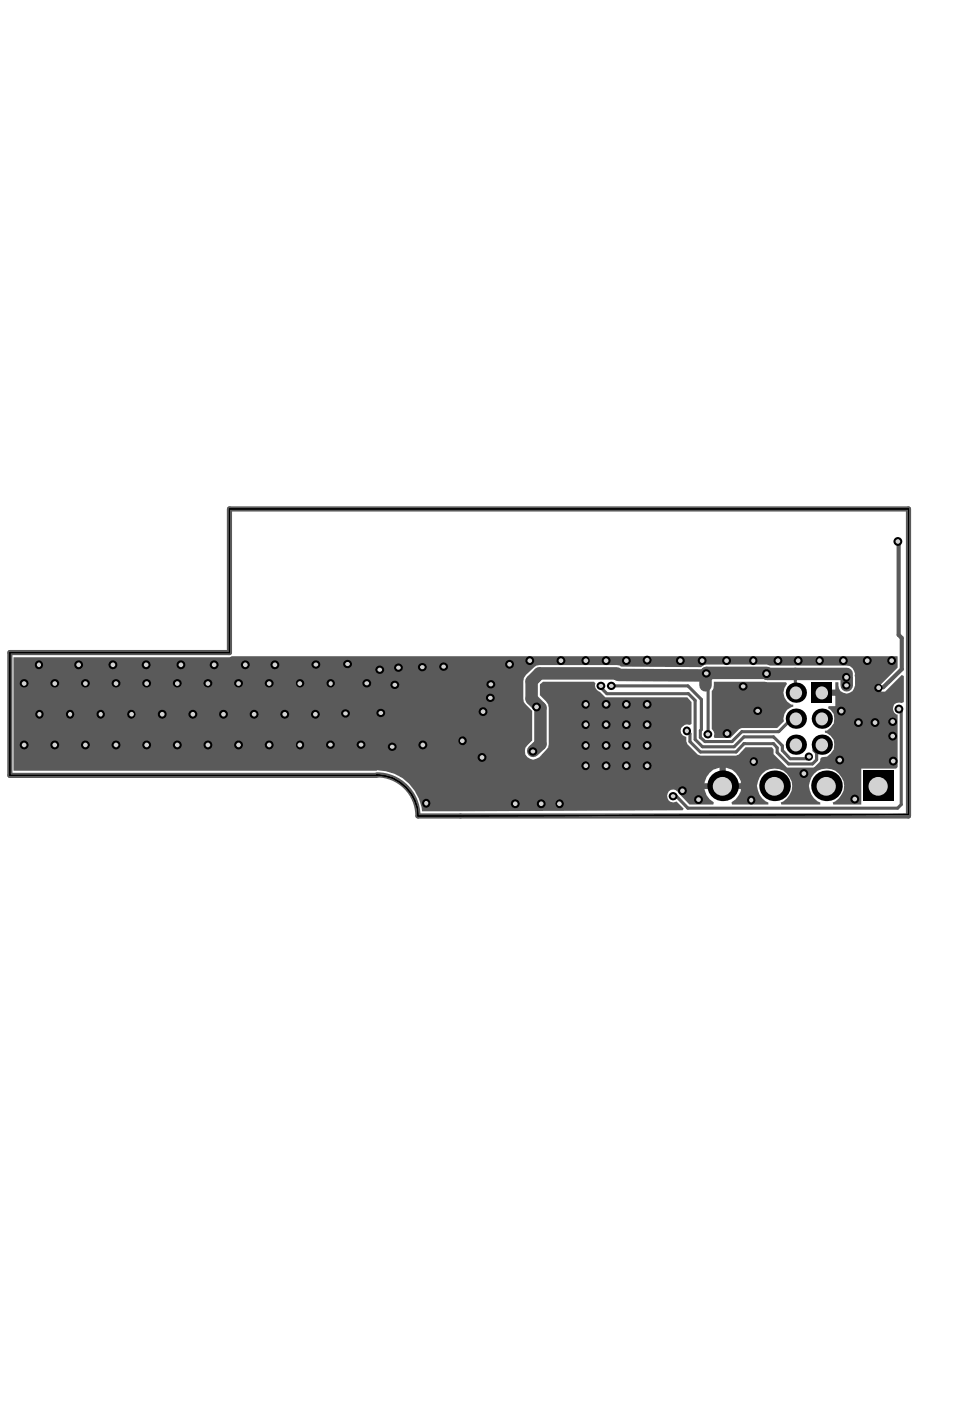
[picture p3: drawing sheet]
<svg xmlns="http://www.w3.org/2000/svg" width="202mm" height="289mm" viewBox="0 0 202 289" stroke-linecap="round" stroke-linejoin="round" font-family="sans-serif">
<path d="M2 134.6h45.3v-29.6h140.2v63l-101.3 .3a8.6 8.6 0 0 0-8.4-8.5v.1h-75.8z" fill="none" stroke="#000" stroke-width=".21"/>
<path d="M77.8 159.8a8.5 8.5 0 0 1 8.4 8.5h101.3v-63.3h-140.2v29.6h-45.3v25.3h75.8" fill="none" stroke="#5a5a5a" stroke-width="1.1"/>
<g fill="#5a5a5a">
<path d="M147.3 140.6l14.9 .1 .2 .3a2.66 2.66 0 0 0 .8 4.3h.5v.4a2.4 2.4 0 0 0-2 3l-1.3 1.4h-7.3l-.6 .3-1.8 1.8h-3.3l-.1-.3a1.25 1.25 0 0 0-.4-1.5v-7.9l.3-.4z"/>
<path d="M2.8 135.5v23.4h75v-.1a9.4 9.4 0 0 1 9.3 8.5l53.8-.2 .2-.3-1.5-1.5a1.28 1.28 0 0 1-1.8-.5 1.28 1.28 0 0 1 .6-1.8 1.28 1.28 0 0 1 1.7 .7l2.1 2.2h5l.1-.4a3.8 3.8 0 0 1-1.9-2.8h7.5a3.8 3.8 0 0 1-2 2.8l.1 .4h7.5v-.4a3.6 3.6 0 0 1-1.6-5.5 3.6 3.6 0 0 1 5.8 0 3.6 3.6 0 0 1-1.6 5.5l.1 .4h8v-.4a3.6 3.6 0 0 1-1.6-5.5 3.6 3.6 0 0 1 5.8 0 3.6 3.6 0 0 1-1.6 5.5l.1 .4h5.8v-7.4h7.2l.3-.3v-10.8a1.26 1.26 0 0 1-.9-1.7 1.26 1.26 0 0 1 1.8-.7l.4-.2v-5.4l-.4-.2-3.3 3.2a.83 .83 0 0 1-1.1 0 .83 .83 0 0 1 0-1.2l3.5-3.5v-2.4h-137.4l-.5 .2zM108.5 139.2l2.2-1.9 .6-.1h16l.6 .1 .2 .2 16.5 .1 .6-.4 .6-.2h12.4l.7 .3h15.8a1.7 1.7 0 0 1 1.6 2 3.5 3.5 0 0 1-.4 3.2 1.77 1.77 0 0 1-2.2 .2 1.77 1.77 0 0 1-.7-2h-.7v1.5h-2.7v1.3h2.7v2.1h-1.3l-.2 .5a2.36 2.36 0 0 1 .6 3.9l-.8 .7h-.4v.4a2.49 2.49 0 0 1 1.9 1.8 2.49 2.49 0 0 1-.7 2.5l-.8 .6-1 .2-.4 .3v.2a2.44 2.44 0 0 1-1.3 1.6h-5.5l-2.8-2.8v-1l-.3-.4h-5.5l-1.4 1.5-.5 .2h-7.4l-.5-.2-2.2-2.1-.2-.6v-.9a1.31 1.31 0 0 1-1.1-1.7 1.31 1.31 0 0 1 1.9-.8l.3-.2v-4.5l-.9-1h-16.9l-1.2-1.2a1.33 1.33 0 0 1-.8-1.7l-.4-.3h-10.5l-.6 .5v2.3l1.3 1.3 .4 .6 .1 .7-.1 8a7 7 0 0 1-2.4 2.5 1.69 1.69 0 0 1-2.1-.7 1.69 1.69 0 0 1 .2-2.1l1-1v-6.1l-1.7-1.8-.1-4.3 .1-.7zM146.4 159.4l.8-.7 1.3-.4v3.2h-3.1l.4-1.3zM149.7 158.3a3.8 3.8 0 0 1 3.2 3.2h-3.2z"/>
</g>
<path d="M164.1 139v3.1M124 141.3v.6l1.2 1.2M126.2 141.3v.1M141.7 150.7l.7 .6v1.6l2.1 2.2h7.4l1.6-1.7h6.1l.8 .8v1l2.3 2.3h4.9l.9-.8v-1.4l-.5-.5v-.9l.3-.3h1.3M142 143.1l1.4 1.4v8l1.5 1.5h6.6l2-2h6.1l1.8 1.8v1l1.6 1.7h3.5l.5-.5M144.7 144.2v6.3l-.2 .2v1.4l1 .8h5.5l2.1-2h7.6l3.4-3.4M145.9 141.1l.2 .2v9.5l.1 .1M164.1 152.5v.3M185.5 146.2l.5 .4v19.3l-.8 .8M139.3 163.9l2.6 2.8" fill="none" stroke="#5a5a5a" stroke-width=".64"/>
<path d="M185.3 111.6l.1 .1v19.2l.7 .7v6.4l-3.9 3.8" fill="none" stroke="#5a5a5a" stroke-width=".86"/>
<path d="M145.8 139.3h-.2v2M158.2 138.9l.1 .1h5.8M158.2 138.8h-12.4l-.1 .1M174.7 139.6v1.7" fill="none" stroke="#5a5a5a" stroke-width="2.6"/>
<circle cx="145.8" cy="139.3" r="1.29" fill="#5a5a5a"/>
<path d="M127.3 138.9h-16l-1.6 1.6v3.6l1.8 1.9v7.5l-1.5 1.4M127.6 139.2l18.2 .1M164.1 139h10.6" fill="none" stroke="#5a5a5a" stroke-width="2.6"/>
<path d="M125.2 143.1h16.8M126.2 141.4h15.7l2.8 2.8M141.9 166.7h43.3" fill="none" stroke="#5a5a5a" stroke-width=".64"/>
<circle cx="185.3" cy="111.7" r=".91" fill="#000"/>
<circle cx="185.3" cy="111.7" r=".48" fill="#d2d2d2"/>
<circle cx="126.1" cy="141.4" r=".89" fill="#000"/>
<circle cx="126.2" cy="141.4" r=".46" fill="#d2d2d2"/>
<circle cx="125.1" cy="136.2" r=".91" fill="#000"/>
<circle cx="125.1" cy="136.2" r=".48" fill="#d2d2d2"/>
<circle cx="124" cy="141.4" r=".89" fill="#000"/>
<circle cx="124" cy="141.4" r=".46" fill="#d2d2d2"/>
<circle cx="120.8" cy="157.9" r=".88" fill="#000"/>
<circle cx="120.9" cy="157.9" r=".48" fill="#d2d2d2"/>
<circle cx="125.1" cy="157.9" r=".91" fill="#000"/>
<circle cx="125.1" cy="157.9" r=".48" fill="#d2d2d2"/>
<circle cx="129.2" cy="157.9" r=".91" fill="#000"/>
<circle cx="129.2" cy="157.9" r=".48" fill="#d2d2d2"/>
<circle cx="133.5" cy="157.9" r=".91" fill="#000"/>
<circle cx="133.5" cy="157.9" r=".48" fill="#d2d2d2"/>
<circle cx="120.8" cy="153.8" r=".88" fill="#000"/>
<circle cx="120.9" cy="153.7" r=".48" fill="#d2d2d2"/>
<circle cx="125.1" cy="153.7" r=".91" fill="#000"/>
<circle cx="125.1" cy="153.7" r=".48" fill="#d2d2d2"/>
<circle cx="129.2" cy="153.7" r=".91" fill="#000"/>
<circle cx="129.2" cy="153.7" r=".48" fill="#d2d2d2"/>
<circle cx="133.5" cy="153.7" r=".91" fill="#000"/>
<circle cx="133.5" cy="153.7" r=".48" fill="#d2d2d2"/>
<circle cx="120.8" cy="149.5" r=".88" fill="#000"/>
<circle cx="120.9" cy="149.4" r=".48" fill="#d2d2d2"/>
<circle cx="125.1" cy="149.4" r=".91" fill="#000"/>
<circle cx="125.1" cy="149.4" r=".48" fill="#d2d2d2"/>
<circle cx="129.2" cy="149.4" r=".91" fill="#000"/>
<circle cx="129.2" cy="149.4" r=".48" fill="#d2d2d2"/>
<circle cx="133.5" cy="149.4" r=".91" fill="#000"/>
<circle cx="133.5" cy="149.4" r=".48" fill="#d2d2d2"/>
<circle cx="120.8" cy="145.3" r=".88" fill="#000"/>
<circle cx="120.9" cy="145.3" r=".48" fill="#d2d2d2"/>
<circle cx="125.1" cy="145.3" r=".91" fill="#000"/>
<circle cx="125.1" cy="145.3" r=".48" fill="#d2d2d2"/>
<circle cx="129.2" cy="145.3" r=".91" fill="#000"/>
<circle cx="129.2" cy="145.3" r=".48" fill="#d2d2d2"/>
<circle cx="133.5" cy="145.3" r=".91" fill="#000"/>
<circle cx="133.5" cy="145.3" r=".48" fill="#d2d2d2"/>
<circle cx="106.3" cy="165.8" r=".91" fill="#000"/>
<circle cx="106.3" cy="165.8" r=".48" fill="#d2d2d2"/>
<circle cx="115.4" cy="165.8" r=".88" fill="#000"/>
<circle cx="115.4" cy="165.8" r=".48" fill="#d2d2d2"/>
<circle cx="140.8" cy="163.1" r=".91" fill="#000"/>
<circle cx="140.8" cy="163.1" r=".48" fill="#d2d2d2"/>
<circle cx="129.2" cy="136.2" r=".91" fill="#000"/>
<circle cx="129.2" cy="136.2" r=".48" fill="#d2d2d2"/>
<circle cx="140.4" cy="136.2" r=".91" fill="#000"/>
<circle cx="140.4" cy="136.2" r=".48" fill="#d2d2d2"/>
<circle cx="144.9" cy="136.2" r=".91" fill="#000"/>
<circle cx="144.9" cy="136.2" r=".48" fill="#d2d2d2"/>
<circle cx="145.8" cy="138.9" r=".89" fill="#000"/>
<circle cx="145.8" cy="138.9" r=".46" fill="#d2d2d2"/>
<circle cx="149.9" cy="136.2" r=".91" fill="#000"/>
<circle cx="149.9" cy="136.2" r=".48" fill="#d2d2d2"/>
<circle cx="133.5" cy="136.1" r=".91" fill="#000"/>
<circle cx="133.5" cy="136.1" r=".48" fill="#d2d2d2"/>
<circle cx="120.8" cy="136.3" r=".88" fill="#000"/>
<circle cx="120.9" cy="136.2" r=".48" fill="#d2d2d2"/>
<circle cx="144.1" cy="164.9" r=".91" fill="#000"/>
<circle cx="144.1" cy="164.9" r=".48" fill="#d2d2d2"/>
<circle cx="155" cy="165" r=".88" fill="#000"/>
<circle cx="155" cy="165" r=".46" fill="#d2d2d2"/>
<circle cx="176.4" cy="164.8" r=".91" fill="#000"/>
<circle cx="176.4" cy="164.8" r=".48" fill="#d2d2d2"/>
<circle cx="173.6" cy="146.7" r=".91" fill="#000"/>
<circle cx="173.6" cy="146.7" r=".48" fill="#d2d2d2"/>
<circle cx="184.2" cy="148.8" r=".89" fill="#000"/>
<circle cx="184.2" cy="148.8" r=".48" fill="#d2d2d2"/>
<circle cx="184.2" cy="151.8" r=".91" fill="#000"/>
<circle cx="184.2" cy="151.8" r=".48" fill="#d2d2d2"/>
<circle cx="184.3" cy="157" r=".91" fill="#000"/>
<circle cx="184.3" cy="157" r=".48" fill="#d2d2d2"/>
<circle cx="173.3" cy="156.7" r=".91" fill="#000"/>
<circle cx="173.3" cy="156.7" r=".48" fill="#d2d2d2"/>
<circle cx="165.9" cy="159.5" r=".91" fill="#000"/>
<circle cx="165.9" cy="159.5" r=".48" fill="#d2d2d2"/>
<circle cx="166.9" cy="156" r=".86" fill="#000"/>
<circle cx="167" cy="156" r=".46" fill="#d2d2d2"/>
<circle cx="184" cy="136.2" r=".91" fill="#000"/>
<circle cx="184" cy="136.2" r=".48" fill="#d2d2d2"/>
<circle cx="178.9" cy="136.2" r=".91" fill="#000"/>
<circle cx="178.9" cy="136.2" r=".48" fill="#d2d2d2"/>
<circle cx="174" cy="136.2" r=".91" fill="#000"/>
<circle cx="174" cy="136.2" r=".48" fill="#d2d2d2"/>
<circle cx="155.5" cy="157.1" r=".88" fill="#000"/>
<circle cx="155.5" cy="157.1" r=".48" fill="#d2d2d2"/>
<circle cx="150" cy="151.3" r=".91" fill="#000"/>
<circle cx="150" cy="151.3" r=".48" fill="#d2d2d2"/>
<circle cx="158.2" cy="138.9" r=".91" fill="#000"/>
<circle cx="158.2" cy="138.9" r=".48" fill="#d2d2d2"/>
<circle cx="141.7" cy="150.7" r=".88" fill="#000"/>
<circle cx="141.7" cy="150.7" r=".46" fill="#d2d2d2"/>
<circle cx="146.1" cy="151.4" r=".89" fill="#000"/>
<circle cx="146.1" cy="151.4" r=".46" fill="#d2d2d2"/>
<circle cx="138.9" cy="164.2" r=".89" fill="#000"/>
<circle cx="138.9" cy="164.2" r=".46" fill="#d2d2d2"/>
<circle cx="185.5" cy="146.2" r=".91" fill="#000"/>
<circle cx="185.5" cy="146.2" r=".48" fill="#d2d2d2"/>
<circle cx="181.2" cy="141.9" r=".86" fill="#000"/>
<circle cx="181.3" cy="141.8" r=".48" fill="#d2d2d2"/>
<circle cx="177.1" cy="149" r=".91" fill="#000"/>
<circle cx="177.1" cy="149" r=".48" fill="#d2d2d2"/>
<circle cx="174.6" cy="139.7" r=".88" fill="#000"/>
<circle cx="174.7" cy="139.7" r=".48" fill="#d2d2d2"/>
<circle cx="174.6" cy="141.3" r=".86" fill="#000"/>
<circle cx="174.7" cy="141.3" r=".46" fill="#d2d2d2"/>
<circle cx="180.5" cy="149" r=".91" fill="#000"/>
<circle cx="180.5" cy="149" r=".48" fill="#d2d2d2"/>
<circle cx="99.7" cy="146.8" r=".91" fill="#000"/>
<circle cx="99.7" cy="146.8" r=".48" fill="#d2d2d2"/>
<circle cx="99.5" cy="156.2" r=".91" fill="#000"/>
<circle cx="99.5" cy="156.2" r=".48" fill="#d2d2d2"/>
<circle cx="95.4" cy="152.8" r=".88" fill="#000"/>
<circle cx="95.4" cy="152.8" r=".48" fill="#d2d2d2"/>
<circle cx="87.9" cy="165.7" r=".88" fill="#000"/>
<circle cx="87.9" cy="165.6" r=".46" fill="#d2d2d2"/>
<circle cx="109.3" cy="136.2" r=".91" fill="#000"/>
<circle cx="109.3" cy="136.2" r=".48" fill="#d2d2d2"/>
<circle cx="153.4" cy="141.5" r=".89" fill="#000"/>
<circle cx="153.4" cy="141.6" r=".46" fill="#d2d2d2"/>
<circle cx="169.1" cy="136.3" r=".88" fill="#000"/>
<circle cx="169.1" cy="136.2" r=".48" fill="#d2d2d2"/>
<circle cx="160.5" cy="136.2" r=".91" fill="#000"/>
<circle cx="160.5" cy="136.2" r=".48" fill="#d2d2d2"/>
<circle cx="155.4" cy="136.3" r=".88" fill="#000"/>
<circle cx="155.4" cy="136.2" r=".46" fill="#d2d2d2"/>
<circle cx="164.7" cy="136.2" r=".91" fill="#000"/>
<circle cx="164.7" cy="136.2" r=".48" fill="#d2d2d2"/>
<circle cx="115.7" cy="136.2" r=".91" fill="#000"/>
<circle cx="115.7" cy="136.2" r=".48" fill="#d2d2d2"/>
<circle cx="110.7" cy="145.8" r=".91" fill="#000"/>
<circle cx="110.7" cy="145.8" r=".48" fill="#d2d2d2"/>
<circle cx="82.2" cy="137.7" r=".89" fill="#000"/>
<circle cx="82.2" cy="137.7" r=".46" fill="#d2d2d2"/>
<circle cx="87.2" cy="137.6" r=".89" fill="#000"/>
<circle cx="87.2" cy="137.6" r=".46" fill="#d2d2d2"/>
<circle cx="91.6" cy="137.5" r=".89" fill="#000"/>
<circle cx="91.6" cy="137.5" r=".46" fill="#d2d2d2"/>
<circle cx="65.2" cy="137" r=".89" fill="#000"/>
<circle cx="65.2" cy="137" r=".46" fill="#d2d2d2"/>
<circle cx="71.7" cy="136.9" r=".89" fill="#000"/>
<circle cx="71.7" cy="136.9" r=".46" fill="#d2d2d2"/>
<circle cx="78.4" cy="138.1" r=".89" fill="#000"/>
<circle cx="78.4" cy="138.1" r=".46" fill="#d2d2d2"/>
<circle cx="81.5" cy="141.2" r=".89" fill="#000"/>
<circle cx="81.5" cy="141.2" r=".46" fill="#d2d2d2"/>
<circle cx="80.9" cy="154" r=".89" fill="#000"/>
<circle cx="81" cy="154" r=".46" fill="#d2d2d2"/>
<circle cx="78.6" cy="147" r=".89" fill="#000"/>
<circle cx="78.6" cy="147" r=".46" fill="#d2d2d2"/>
<circle cx="75.7" cy="140.9" r=".89" fill="#000"/>
<circle cx="75.7" cy="140.9" r=".46" fill="#d2d2d2"/>
<circle cx="71.3" cy="147.1" r=".89" fill="#000"/>
<circle cx="71.3" cy="147.1" r=".46" fill="#d2d2d2"/>
<circle cx="74.5" cy="153.6" r=".89" fill="#000"/>
<circle cx="74.5" cy="153.6" r=".46" fill="#d2d2d2"/>
<circle cx="68.2" cy="153.6" r=".89" fill="#000"/>
<circle cx="68.2" cy="153.6" r=".46" fill="#d2d2d2"/>
<circle cx="101.2" cy="143.9" r=".89" fill="#000"/>
<circle cx="101.2" cy="143.9" r=".46" fill="#d2d2d2"/>
<circle cx="101.3" cy="141.1" r=".89" fill="#000"/>
<circle cx="101.3" cy="141.1" r=".46" fill="#d2d2d2"/>
<circle cx="110" cy="155" r=".89" fill="#000"/>
<circle cx="110" cy="155" r=".46" fill="#d2d2d2"/>
<circle cx="5" cy="140.9" r=".89" fill="#000"/>
<circle cx="5" cy="141" r=".48" fill="#d2d2d2"/>
<circle cx="8.1" cy="147.3" r=".88" fill="#000"/>
<circle cx="8.1" cy="147.3" r=".46" fill="#d2d2d2"/>
<circle cx="5" cy="153.6" r=".91" fill="#000"/>
<circle cx="5" cy="153.6" r=".48" fill="#d2d2d2"/>
<circle cx="11.3" cy="140.9" r=".89" fill="#000"/>
<circle cx="11.3" cy="141" r=".48" fill="#d2d2d2"/>
<circle cx="14.4" cy="147.3" r=".88" fill="#000"/>
<circle cx="14.4" cy="147.3" r=".46" fill="#d2d2d2"/>
<circle cx="11.3" cy="153.6" r=".91" fill="#000"/>
<circle cx="11.3" cy="153.6" r=".48" fill="#d2d2d2"/>
<circle cx="17.6" cy="140.9" r=".89" fill="#000"/>
<circle cx="17.6" cy="141" r=".48" fill="#d2d2d2"/>
<circle cx="20.8" cy="147.3" r=".88" fill="#000"/>
<circle cx="20.8" cy="147.3" r=".46" fill="#d2d2d2"/>
<circle cx="17.6" cy="153.6" r=".91" fill="#000"/>
<circle cx="17.6" cy="153.6" r=".48" fill="#d2d2d2"/>
<circle cx="24" cy="140.9" r=".89" fill="#000"/>
<circle cx="23.9" cy="141" r=".48" fill="#d2d2d2"/>
<circle cx="27.1" cy="147.3" r=".88" fill="#000"/>
<circle cx="27.2" cy="147.3" r=".48" fill="#d2d2d2"/>
<circle cx="23.9" cy="153.6" r=".91" fill="#000"/>
<circle cx="23.9" cy="153.6" r=".48" fill="#d2d2d2"/>
<circle cx="30.3" cy="140.9" r=".89" fill="#000"/>
<circle cx="30.3" cy="141" r=".48" fill="#d2d2d2"/>
<circle cx="33.5" cy="147.3" r=".91" fill="#000"/>
<circle cx="33.5" cy="147.3" r=".48" fill="#d2d2d2"/>
<circle cx="30.3" cy="153.6" r=".91" fill="#000"/>
<circle cx="30.3" cy="153.6" r=".48" fill="#d2d2d2"/>
<circle cx="36.6" cy="140.9" r=".89" fill="#000"/>
<circle cx="36.6" cy="141" r=".48" fill="#d2d2d2"/>
<circle cx="39.8" cy="147.3" r=".91" fill="#000"/>
<circle cx="39.8" cy="147.3" r=".48" fill="#d2d2d2"/>
<circle cx="36.6" cy="153.6" r=".91" fill="#000"/>
<circle cx="36.6" cy="153.6" r=".48" fill="#d2d2d2"/>
<circle cx="42.9" cy="140.9" r=".89" fill="#000"/>
<circle cx="42.9" cy="141" r=".48" fill="#d2d2d2"/>
<circle cx="46.1" cy="147.3" r=".91" fill="#000"/>
<circle cx="46.1" cy="147.3" r=".48" fill="#d2d2d2"/>
<circle cx="42.9" cy="153.6" r=".91" fill="#000"/>
<circle cx="42.9" cy="153.6" r=".48" fill="#d2d2d2"/>
<circle cx="49.2" cy="140.9" r=".89" fill="#000"/>
<circle cx="49.2" cy="141" r=".48" fill="#d2d2d2"/>
<circle cx="52.4" cy="147.3" r=".91" fill="#000"/>
<circle cx="52.4" cy="147.3" r=".48" fill="#d2d2d2"/>
<circle cx="49.2" cy="153.6" r=".91" fill="#000"/>
<circle cx="49.2" cy="153.6" r=".48" fill="#d2d2d2"/>
<circle cx="55.6" cy="140.9" r=".89" fill="#000"/>
<circle cx="55.5" cy="141" r=".48" fill="#d2d2d2"/>
<circle cx="58.8" cy="147.3" r=".91" fill="#000"/>
<circle cx="58.8" cy="147.3" r=".48" fill="#d2d2d2"/>
<circle cx="55.5" cy="153.6" r=".91" fill="#000"/>
<circle cx="55.5" cy="153.6" r=".48" fill="#d2d2d2"/>
<circle cx="61.9" cy="140.9" r=".86" fill="#000"/>
<circle cx="61.9" cy="141" r=".48" fill="#d2d2d2"/>
<circle cx="65.1" cy="147.3" r=".91" fill="#000"/>
<circle cx="65.1" cy="147.3" r=".48" fill="#d2d2d2"/>
<circle cx="61.9" cy="153.6" r=".88" fill="#000"/>
<circle cx="61.9" cy="153.6" r=".48" fill="#d2d2d2"/>
<circle cx="68.2" cy="140.9" r=".86" fill="#000"/>
<circle cx="68.2" cy="141" r=".46" fill="#d2d2d2"/>
<circle cx="87.2" cy="153.6" r=".91" fill="#000"/>
<circle cx="87.2" cy="153.6" r=".48" fill="#d2d2d2"/>
<circle cx="8" cy="137.1" r=".88" fill="#000"/>
<circle cx="8" cy="137.1" r=".46" fill="#d2d2d2"/>
<circle cx="16.2" cy="137.1" r=".91" fill="#000"/>
<circle cx="16.2" cy="137.1" r=".48" fill="#d2d2d2"/>
<circle cx="23.3" cy="137.1" r=".91" fill="#000"/>
<circle cx="23.3" cy="137.1" r=".48" fill="#d2d2d2"/>
<circle cx="30.2" cy="137.1" r=".91" fill="#000"/>
<circle cx="30.2" cy="137.1" r=".48" fill="#d2d2d2"/>
<circle cx="37.3" cy="137.1" r=".91" fill="#000"/>
<circle cx="37.3" cy="137.1" r=".48" fill="#d2d2d2"/>
<circle cx="44.2" cy="137.1" r=".91" fill="#000"/>
<circle cx="44.2" cy="137.1" r=".48" fill="#d2d2d2"/>
<circle cx="50.6" cy="137.1" r=".91" fill="#000"/>
<circle cx="50.6" cy="137.1" r=".48" fill="#d2d2d2"/>
<circle cx="56.7" cy="137.1" r=".91" fill="#000"/>
<circle cx="56.7" cy="137.1" r=".48" fill="#d2d2d2"/>
<circle cx="105.1" cy="137" r=".91" fill="#000"/>
<circle cx="105.1" cy="137" r=".48" fill="#d2d2d2"/>
<circle cx="156.4" cy="146.6" r=".89" fill="#000"/>
<circle cx="156.4" cy="146.6" r=".46" fill="#d2d2d2"/>
<circle cx="111.7" cy="165.8" r=".91" fill="#000"/>
<circle cx="111.7" cy="165.8" r=".48" fill="#d2d2d2"/>
<circle cx="164.2" cy="153.6" r="2.09" fill="#000"/>
<circle cx="164.2" cy="153.6" r="1.32" fill="#d2d2d2"/>
<circle cx="164.2" cy="148.2" r="2.09" fill="#000"/>
<circle cx="164.2" cy="148.3" r="1.32" fill="#d2d2d2"/>
<circle cx="164.2" cy="142.8" r="2.09" fill="#000"/>
<circle cx="164.2" cy="142.9" r="1.32" fill="#d2d2d2"/>
<circle cx="149.1" cy="162.1" r="3.2" fill="#000"/>
<circle cx="149.1" cy="162.2" r="1.96" fill="#d2d2d2"/>
<circle cx="169.6" cy="153.6" r="2.09" fill="#000"/>
<circle cx="169.5" cy="153.6" r="1.32" fill="#d2d2d2"/>
<circle cx="169.6" cy="148.2" r="2.09" fill="#000"/>
<circle cx="169.5" cy="148.3" r="1.32" fill="#d2d2d2"/>
<path d="M178 158.8h6.3v6.4h-6.3z" fill-rule="evenodd" fill="#000"/>
<circle cx="181.2" cy="162.2" r="1.96" fill="#d2d2d2"/>
<circle cx="159.8" cy="162.1" r="3.2" fill="#000"/>
<circle cx="159.8" cy="162.2" r="1.96" fill="#d2d2d2"/>
<circle cx="170.5" cy="162.1" r="3.2" fill="#000"/>
<circle cx="170.5" cy="162.2" r="1.96" fill="#d2d2d2"/>
<path d="M167.4 140.8h4.2v4.2h-4.2z" fill-rule="evenodd" fill="#000"/>
<circle cx="169.5" cy="142.9" r="1.32" fill="#d2d2d2"/>
<path d="M2 134.6h45.3v-29.6h140.2v63l-101.3 .3a8.6 8.6 0 0 0-8.4-8.5v.1h-75.8z" fill="none" stroke="#000" stroke-width=".21"/>
</svg>
